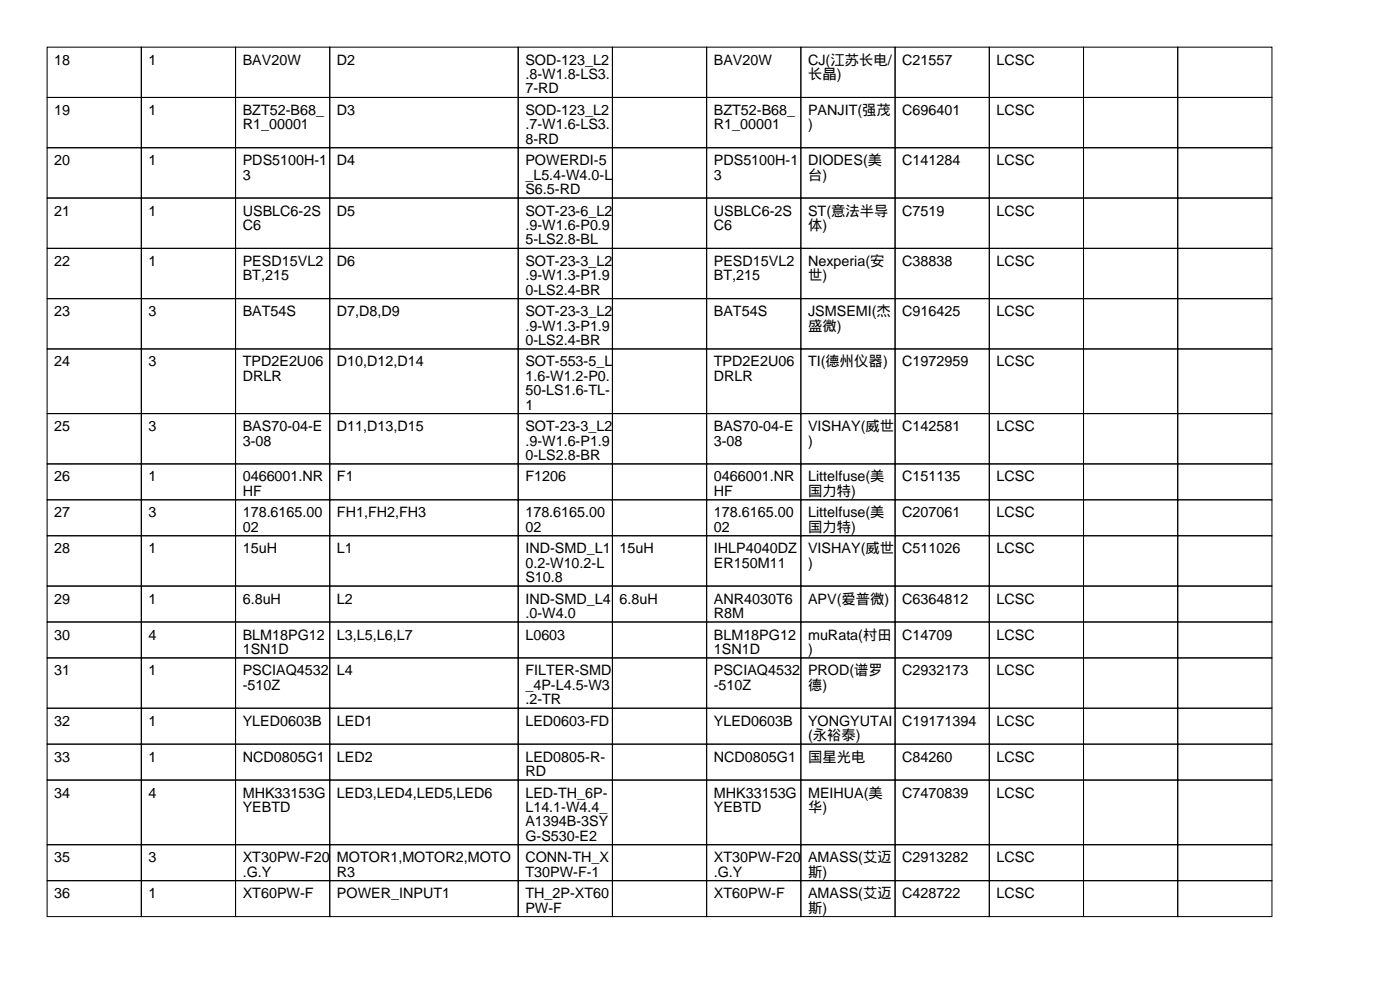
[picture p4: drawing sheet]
<svg xmlns="http://www.w3.org/2000/svg" width="297mm" height="210mm" viewBox="0 0 297 210" stroke-linecap="round" stroke-linejoin="round" font-family="sans-serif">
<defs><g id="words">
<g font-size="3">
<text x="11.5" y="13.7">18</text>
<text x="31.5" y="13.7">1</text>
<text x="51.5" y="13.7">BAV20W</text>
<text x="71.5" y="13.7">D2</text>
<text x="111.5" y="13.7">SOD-123_L2</text>
<text x="111.5" y="16.8">.8-W1.8-LS3.</text>
<text x="151.5" y="13.7">BAV20W</text>
<text x="171.5" y="13.7">CJ(江苏长电/</text>
<text x="171.5" y="16.8">长晶)</text>
<text x="191.5" y="13.7">C21557</text>
<text x="211.5" y="13.7">LCSC</text>
<text x="111.5" y="19.8">7-RD</text>
<text x="11.5" y="24.4">19</text>
<text x="31.5" y="24.4">1</text>
<text x="51.5" y="24.4">BZT52-B68_</text>
<text x="51.5" y="27.4">R1_00001</text>
<text x="71.5" y="24.4">D3</text>
<text x="111.5" y="24.4">SOD-123_L2</text>
<text x="111.5" y="27.4">.7-W1.6-LS3.</text>
<text x="151.5" y="24.4">BZT52-B68_</text>
<text x="151.5" y="27.4">R1_00001</text>
<text x="171.5" y="24.4">PANJIT(强茂</text>
<text x="171.5" y="27.4">)</text>
<text x="191.5" y="24.4">C696401</text>
<text x="211.5" y="24.4">LCSC</text>
<text x="11.5" y="35.1">20</text>
<text x="31.5" y="35.1">1</text>
<text x="51.5" y="35.1">PDS5100H-1</text>
<text x="71.5" y="35.1">D4</text>
<text x="111.5" y="30.5">8-RD</text>
<text x="111.5" y="35.1">POWERDI-5</text>
<text x="151.5" y="35.1">PDS5100H-1</text>
<text x="171.5" y="35.1">DIODES(美</text>
<text x="191.5" y="35.1">C141284</text>
<text x="211.5" y="35.1">LCSC</text>
<text x="51.5" y="38.1">3</text>
<text x="111.5" y="38.1">_L5.4-W4.0-L</text>
<text x="111.5" y="41.2">S6.5-RD</text>
<text x="151.5" y="38.1">3</text>
<text x="171.5" y="38.1">台)</text>
<text x="11.5" y="45.7">21</text>
<text x="31.5" y="45.7">1</text>
<text x="51.5" y="45.7">USBLC6-2S</text>
<text x="71.5" y="45.7">D5</text>
<text x="111.5" y="45.7">SOT-23-6_L2</text>
<text x="151.5" y="45.7">USBLC6-2S</text>
<text x="171.5" y="45.7">ST(意法半导</text>
<text x="191.5" y="45.7">C7519</text>
<text x="211.5" y="45.7">LCSC</text>
<text x="51.5" y="48.8">C6</text>
<text x="111.5" y="48.8">.9-W1.6-P0.9</text>
<text x="111.5" y="51.8">5-LS2.8-BL</text>
<text x="151.5" y="48.8">C6</text>
<text x="171.5" y="48.8">体)</text>
<text x="11.5" y="56.4">22</text>
<text x="31.5" y="56.4">1</text>
<text x="51.5" y="56.4">PESD15VL2</text>
<text x="51.5" y="59.4">BT,215</text>
<text x="71.5" y="56.4">D6</text>
<text x="111.5" y="56.4">SOT-23-3_L2</text>
<text x="111.5" y="59.4">.9-W1.3-P1.9</text>
<text x="151.5" y="56.4">PESD15VL2</text>
<text x="151.5" y="59.4">BT,215</text>
<text x="171.5" y="56.4">Nexperia(安</text>
<text x="171.5" y="59.4">世)</text>
<text x="191.5" y="56.4">C38838</text>
<text x="211.5" y="56.4">LCSC</text>
<text x="111.5" y="62.5">0-LS2.4-BR</text>
<text x="11.5" y="67.1">23</text>
<text x="31.5" y="67.1">3</text>
<text x="51.5" y="67.1">BAT54S</text>
<text x="71.5" y="67.1">D7,D8,D9</text>
<text x="111.5" y="67.1">SOT-23-3_L2</text>
<text x="111.5" y="70.1">.9-W1.3-P1.9</text>
<text x="151.5" y="67.1">BAT54S</text>
<text x="171.5" y="67.1">JSMSEMI(杰</text>
<text x="171.5" y="70.1">盛微)</text>
<text x="191.5" y="67.1">C916425</text>
<text x="211.5" y="67.1">LCSC</text>
<text x="11.5" y="77.7">24</text>
<text x="31.5" y="77.7">3</text>
<text x="51.5" y="77.7">TPD2E2U06</text>
<text x="71.5" y="77.7">D10,D12,D14</text>
<text x="111.5" y="73.2">0-LS2.4-BR</text>
<text x="111.5" y="77.7">SOT-553-5_L</text>
<text x="151.5" y="77.7">TPD2E2U06</text>
<text x="171.5" y="77.7">TI(德州仪器)</text>
<text x="191.5" y="77.7">C1972959</text>
<text x="211.5" y="77.7">LCSC</text>
<text x="51.5" y="80.8">DRLR</text>
<text x="111.5" y="80.8">1.6-W1.2-P0.</text>
<text x="111.5" y="83.8">50-LS1.6-TL-</text>
<text x="151.5" y="80.8">DRLR</text>
<text x="111.5" y="86.9">1</text>
<text x="11.5" y="91.4">25</text>
<text x="31.5" y="91.4">3</text>
<text x="51.5" y="91.4">BAS70-04-E</text>
<text x="51.5" y="94.5">3-08</text>
<text x="71.5" y="91.4">D11,D13,D15</text>
<text x="111.5" y="91.4">SOT-23-3_L2</text>
<text x="111.5" y="94.5">.9-W1.6-P1.9</text>
<text x="151.5" y="91.4">BAS70-04-E</text>
<text x="151.5" y="94.5">3-08</text>
<text x="171.5" y="91.4">VISHAY(威世</text>
<text x="171.5" y="94.5">)</text>
<text x="191.5" y="91.4">C142581</text>
<text x="211.5" y="91.4">LCSC</text>
<text x="111.5" y="97.5">0-LS2.8-BR</text>
<text x="11.5" y="102.1">26</text>
<text x="31.5" y="102.1">1</text>
<text x="51.5" y="102.1">0466001.NR</text>
<text x="51.5" y="105.2">HF</text>
<text x="71.5" y="102.1">F1</text>
<text x="111.5" y="102.1">F1206</text>
<text x="151.5" y="102.1">0466001.NR</text>
<text x="151.5" y="105.2">HF</text>
<text x="171.5" y="102.1">Littelfuse(美</text>
<text x="171.5" y="105.2">国力特)</text>
<text x="191.5" y="102.1">C151135</text>
<text x="211.5" y="102.1">LCSC</text>
<text x="11.5" y="109.7">27</text>
<text x="31.5" y="109.7">3</text>
<text x="51.5" y="109.7">178.6165.00</text>
<text x="51.5" y="112.8">02</text>
<text x="71.5" y="109.7">FH1,FH2,FH3</text>
<text x="111.5" y="109.7">178.6165.00</text>
<text x="111.5" y="112.8">02</text>
<text x="151.5" y="109.7">178.6165.00</text>
<text x="151.5" y="112.8">02</text>
<text x="171.5" y="109.7">Littelfuse(美</text>
<text x="171.5" y="112.8">国力特)</text>
<text x="191.5" y="109.7">C207061</text>
<text x="211.5" y="109.7">LCSC</text>
<text x="11.5" y="117.4">28</text>
<text x="31.5" y="117.4">1</text>
<text x="51.5" y="117.4">15uH</text>
<text x="71.5" y="117.4">L1</text>
<text x="111.5" y="117.4">IND-SMD_L1</text>
<text x="131.5" y="117.4">15uH</text>
<text x="151.5" y="117.4">IHLP4040DZ</text>
<text x="171.5" y="117.4">VISHAY(威世</text>
<text x="191.5" y="117.4">C511026</text>
<text x="211.5" y="117.4">LCSC</text>
<text x="111.5" y="120.4">0.2-W10.2-L</text>
<text x="111.5" y="123.4">S10.8</text>
<text x="151.5" y="120.4">ER150M11</text>
<text x="171.5" y="120.4">)</text>
<text x="11.5" y="128">29</text>
<text x="31.5" y="128">1</text>
<text x="51.5" y="128">6.8uH</text>
<text x="71.5" y="128">L2</text>
<text x="111.5" y="128">IND-SMD_L4</text>
<text x="111.5" y="131.1">.0-W4.0</text>
<text x="131.5" y="128">6.8uH</text>
<text x="151.5" y="128">ANR4030T6</text>
<text x="151.5" y="131.1">R8M</text>
<text x="171.5" y="128">APV(爱普微)</text>
<text x="191.5" y="128">C6364812</text>
<text x="211.5" y="128">LCSC</text>
<text x="11.5" y="135.6">30</text>
<text x="31.5" y="135.6">4</text>
<text x="51.5" y="135.6">BLM18PG12</text>
<text x="71.5" y="135.6">L3,L5,L6,L7</text>
<text x="111.5" y="135.6">L0603</text>
<text x="151.5" y="135.6">BLM18PG12</text>
<text x="171.5" y="135.6">muRata(村田</text>
<text x="191.5" y="135.6">C14709</text>
<text x="211.5" y="135.6">LCSC</text>
<text x="11.5" y="143.3">31</text>
<text x="31.5" y="143.3">1</text>
<text x="51.5" y="138.7">1SN1D</text>
<text x="51.5" y="143.3">PSCIAQ4532</text>
<text x="71.5" y="143.3">L4</text>
<text x="111.5" y="143.3">FILTER-SMD</text>
<text x="151.5" y="138.7">1SN1D</text>
<text x="151.5" y="143.3">PSCIAQ4532</text>
<text x="171.5" y="138.7">)</text>
<text x="171.5" y="143.3">PROD(谱罗</text>
<text x="191.5" y="143.3">C2932173</text>
<text x="211.5" y="143.3">LCSC</text>
<text x="51.5" y="146.3">-510Z</text>
<text x="111.5" y="146.3">_4P-L4.5-W3</text>
<text x="111.5" y="149.4">.2-TR</text>
<text x="151.5" y="146.3">-510Z</text>
<text x="171.5" y="146.3">德)</text>
<text x="11.5" y="153.9">32</text>
<text x="31.5" y="153.9">1</text>
<text x="51.5" y="153.9">YLED0603B</text>
<text x="71.5" y="153.9">LED1</text>
<text x="111.5" y="153.9">LED0603-FD</text>
<text x="151.5" y="153.9">YLED0603B</text>
<text x="171.5" y="153.9">YONGYUTAI</text>
<text x="191.5" y="153.9">C19171394</text>
<text x="211.5" y="153.9">LCSC</text>
<text x="11.5" y="161.5">33</text>
<text x="31.5" y="161.5">1</text>
<text x="51.5" y="161.5">NCD0805G1</text>
<text x="71.5" y="161.5">LED2</text>
<text x="111.5" y="161.5">LED0805-R-</text>
<text x="151.5" y="161.5">NCD0805G1</text>
<text x="171.5" y="157">(永裕泰)</text>
<text x="171.5" y="161.5">国星光电</text>
<text x="191.5" y="161.5">C84260</text>
<text x="211.5" y="161.5">LCSC</text>
<text x="111.5" y="164.6">RD</text>
<text x="11.5" y="169.2">34</text>
<text x="31.5" y="169.2">4</text>
<text x="51.5" y="169.2">MHK33153G</text>
<text x="51.5" y="172.2">YEBTD</text>
<text x="71.5" y="169.2">LED3,LED4,LED5,LED6</text>
<text x="111.5" y="169.2">LED-TH_6P-</text>
<text x="111.5" y="172.2">L14.1-W4.4_</text>
<text x="151.5" y="169.2">MHK33153G</text>
<text x="151.5" y="172.2">YEBTD</text>
<text x="171.5" y="169.2">MEIHUA(美</text>
<text x="171.5" y="172.2">华)</text>
<text x="191.5" y="169.2">C7470839</text>
<text x="211.5" y="169.2">LCSC</text>
<text x="111.5" y="175.3">A1394B-3SY</text>
<text x="111.5" y="178.3">G-S530-E2</text>
<text x="11.5" y="182.9">35</text>
<text x="31.5" y="182.9">3</text>
<text x="51.5" y="182.9">XT30PW-F20</text>
<text x="51.5" y="185.9">.G.Y</text>
<text x="71.5" y="182.9">MOTOR1,MOTOR2,MOTO</text>
<text x="71.5" y="185.9">R3</text>
<text x="111.5" y="182.9">CONN-TH_X</text>
<text x="111.5" y="185.9">T30PW-F-1</text>
<text x="151.5" y="182.9">XT30PW-F20</text>
<text x="151.5" y="185.9">.G.Y</text>
<text x="171.5" y="182.9">AMASS(艾迈</text>
<text x="171.5" y="185.9">斯)</text>
<text x="191.5" y="182.9">C2913282</text>
<text x="211.5" y="182.9">LCSC</text>
<text x="11.5" y="190.5">36</text>
<text x="31.5" y="190.5">1</text>
<text x="51.5" y="190.5">XT60PW-F</text>
<text x="71.5" y="190.5">POWER_INPUT1</text>
<text x="111.5" y="190.5">TH_2P-XT60</text>
<text x="151.5" y="190.5">XT60PW-F</text>
<text x="171.5" y="190.5">AMASS(艾迈</text>
<text x="191.5" y="190.5">C428722</text>
<text x="211.5" y="190.5">LCSC</text>
<text x="111.5" y="193.6">PW-F</text>
<text x="171.5" y="193.6">斯)</text>
</g>
</g></defs>
<g fill="none" stroke="#000" stroke-width=".21">
<path d="M10 10h20v10.7h-20zM30 10h20v10.7h-20zM50 10h20v10.7h-20zM70 10h40v10.7h-40zM110 10h20v10.7h-20zM130 10h20v10.7h-20zM150 10h20v10.7h-20zM170 10h20v10.7h-20zM190 10h20v10.7h-20zM210 10h20v10.7h-20zM230 10h20v10.7h-20zM250 10h20v10.7h-20z"/>
<path d="M10 20.7h20v10.6h-20zM10 31.3h20v10.7h-20zM30 20.7h20v10.6h-20zM30 31.3h20v10.7h-20zM50 20.7h20v10.6h-20zM50 31.3h20v10.7h-20zM70 20.7h40v10.6h-40zM70 31.3h40v10.7h-40zM110 20.7h20v10.6h-20zM110 31.3h20v10.7h-20zM130 20.7h20v10.6h-20zM130 31.3h20v10.7h-20z"/>
<path d="M150 20.7h20v10.6h-20zM150 31.3h20v10.7h-20zM170 20.7h20v10.6h-20zM170 31.3h20v10.7h-20zM190 20.7h20v10.6h-20zM190 31.3h20v10.7h-20zM210 20.7h20v10.6h-20zM210 31.3h20v10.7h-20zM230 20.7h20v10.6h-20zM230 31.3h20v10.7h-20zM250 20.7h20v10.6h-20zM250 31.3h20v10.7h-20z"/>
<path d="M10 42h20v10.7h-20zM10 52.7h20v10.6h-20zM30 42h20v10.7h-20zM30 52.7h20v10.6h-20zM50 42h20v10.7h-20zM50 52.7h20v10.6h-20zM70 42h40v10.7h-40zM70 52.7h40v10.6h-40zM110 42h20v10.7h-20zM110 52.7h20v10.6h-20zM130 42h20v10.7h-20zM130 52.7h20v10.6h-20z"/>
<path d="M150 42h20v10.7h-20zM150 52.7h20v10.6h-20zM170 42h20v10.7h-20zM170 52.7h20v10.6h-20zM190 42h20v10.7h-20zM190 52.7h20v10.6h-20zM210 42h20v10.7h-20zM210 52.7h20v10.6h-20zM230 42h20v10.7h-20zM230 52.7h20v10.6h-20zM250 42h20v10.7h-20zM250 52.7h20v10.6h-20z"/>
<path d="M10 63.3h20v10.7h-20zM10 74h20v13.7h-20zM30 63.3h20v10.7h-20zM30 74h20v13.7h-20zM50 63.3h20v10.7h-20zM50 74h20v13.7h-20zM70 63.3h40v10.7h-40zM70 74h40v13.7h-40zM110 63.3h20v10.7h-20zM110 74h20v13.7h-20zM130 63.3h20v10.7h-20zM130 74h20v13.7h-20z"/>
<path d="M150 63.3h20v10.7h-20zM150 74h20v13.7h-20zM170 63.3h20v10.7h-20zM170 74h20v13.7h-20zM190 63.3h20v10.7h-20zM190 74h20v13.7h-20zM210 63.3h20v10.7h-20zM210 74h20v13.7h-20zM230 63.3h20v10.7h-20zM230 74h20v13.7h-20zM250 63.3h20v10.7h-20zM250 74h20v13.7h-20z"/>
<path d="M10 87.7h20v10.7h-20zM10 98.4h20v7.6h-20zM30 87.7h20v10.7h-20zM30 98.4h20v7.6h-20zM50 87.7h20v10.7h-20zM50 98.4h20v7.6h-20zM70 87.7h40v10.7h-40zM70 98.4h40v7.6h-40zM110 87.7h20v10.7h-20zM110 98.4h20v7.6h-20zM130 87.7h20v10.7h-20zM130 98.4h20v7.6h-20z"/>
<path d="M150 87.7h20v10.7h-20zM150 98.4h20v7.6h-20zM170 87.7h20v10.7h-20zM170 98.4h20v7.6h-20zM190 87.7h20v10.7h-20zM190 98.4h20v7.6h-20zM210 87.7h20v10.7h-20zM210 98.4h20v7.6h-20zM230 87.7h20v10.7h-20zM230 98.4h20v7.6h-20zM250 87.7h20v10.7h-20zM250 98.4h20v7.6h-20z"/>
<path d="M10 106h20v7.6h-20zM10 113.6h20v10.7h-20zM30 106h20v7.6h-20zM30 113.6h20v10.7h-20zM50 106h20v7.6h-20zM50 113.6h20v10.7h-20zM70 106h40v7.6h-40zM70 113.6h40v10.7h-40zM110 106h20v7.6h-20zM110 113.6h20v10.7h-20zM130 106h20v7.6h-20zM130 113.6h20v10.7h-20z"/>
<path d="M150 106h20v7.6h-20zM150 113.6h20v10.7h-20zM170 106h20v7.6h-20zM170 113.6h20v10.7h-20zM190 106h20v7.6h-20zM190 113.6h20v10.7h-20zM210 106h20v7.6h-20zM210 113.6h20v10.7h-20zM230 106h20v7.6h-20zM230 113.6h20v10.7h-20zM250 106h20v7.6h-20zM250 113.6h20v10.7h-20z"/>
<path d="M10 124.3h20v7.6h-20zM10 131.9h20v7.6h-20zM10 139.5h20v10.7h-20zM30 124.3h20v7.6h-20zM30 131.9h20v7.6h-20zM30 139.5h20v10.7h-20zM50 124.3h20v7.6h-20zM50 131.9h20v7.6h-20zM50 139.5h20v10.7h-20zM70 124.3h40v7.6h-40zM70 131.9h40v7.6h-40zM70 139.5h40v10.7h-40z"/>
<path d="M110 124.3h20v7.6h-20zM110 131.9h20v7.6h-20zM110 139.5h20v10.7h-20zM130 124.3h20v7.6h-20zM130 131.9h20v7.6h-20zM130 139.5h20v10.7h-20zM150 124.3h20v7.6h-20zM150 131.9h20v7.6h-20zM150 139.5h20v10.7h-20zM170 124.3h20v7.6h-20zM170 131.9h20v7.6h-20zM170 139.5h20v10.7h-20z"/>
<path d="M190 124.3h20v7.6h-20zM190 131.9h20v7.6h-20zM190 139.5h20v10.7h-20zM210 124.3h20v7.6h-20zM210 131.9h20v7.6h-20zM210 139.5h20v10.7h-20zM230 124.3h20v7.6h-20zM230 131.9h20v7.6h-20zM230 139.5h20v10.7h-20zM250 124.3h20v7.6h-20zM250 131.9h20v7.6h-20zM250 139.5h20v10.7h-20z"/>
<path d="M10 150.2h20v7.6h-20zM10 157.8h20v7.6h-20zM30 150.2h20v7.6h-20zM30 157.8h20v7.6h-20zM50 150.2h20v7.6h-20zM50 157.8h20v7.6h-20zM70 150.2h40v7.6h-40zM70 157.8h40v7.6h-40zM110 150.2h20v7.6h-20zM110 157.8h20v7.6h-20zM130 150.2h20v7.6h-20zM130 157.8h20v7.6h-20z"/>
<path d="M150 150.2h20v7.6h-20zM150 157.8h20v7.6h-20zM170 150.2h20v7.6h-20zM170 157.8h20v7.6h-20zM190 150.2h20v7.6h-20zM190 157.8h20v7.6h-20zM210 150.2h20v7.6h-20zM210 157.8h20v7.6h-20zM230 150.2h20v7.6h-20zM230 157.8h20v7.6h-20zM250 150.2h20v7.6h-20zM250 157.8h20v7.6h-20z"/>
<path d="M10 165.4h20v13.8h-20zM10 179.2h20v7.6h-20zM30 165.4h20v13.8h-20zM30 179.2h20v7.6h-20zM50 165.4h20v13.8h-20zM50 179.2h20v7.6h-20zM70 165.4h40v13.8h-40zM70 179.2h40v7.6h-40zM110 165.4h20v13.8h-20zM110 179.2h20v7.6h-20zM130 165.4h20v13.8h-20zM130 179.2h20v7.6h-20z"/>
<path d="M150 165.4h20v13.8h-20zM150 179.2h20v7.6h-20zM170 165.4h20v13.8h-20zM170 179.2h20v7.6h-20zM190 165.4h20v13.8h-20zM190 179.2h20v7.6h-20zM210 165.4h20v13.8h-20zM210 179.2h20v7.6h-20zM230 165.4h20v13.8h-20zM230 179.2h20v7.6h-20zM250 165.4h20v13.8h-20zM250 179.2h20v7.6h-20z"/>
<path d="M10 186.8h20v7.6h-20zM30 186.8h20v7.6h-20zM50 186.8h20v7.6h-20zM70 186.8h40v7.6h-40zM110 186.8h20v7.6h-20zM130 186.8h20v7.6h-20zM150 186.8h20v7.6h-20zM170 186.8h20v7.6h-20zM190 186.8h20v7.6h-20zM210 186.8h20v7.6h-20zM230 186.8h20v7.6h-20zM250 186.8h20v7.6h-20z"/>
</g>
<use href="#words"/>
</svg>
